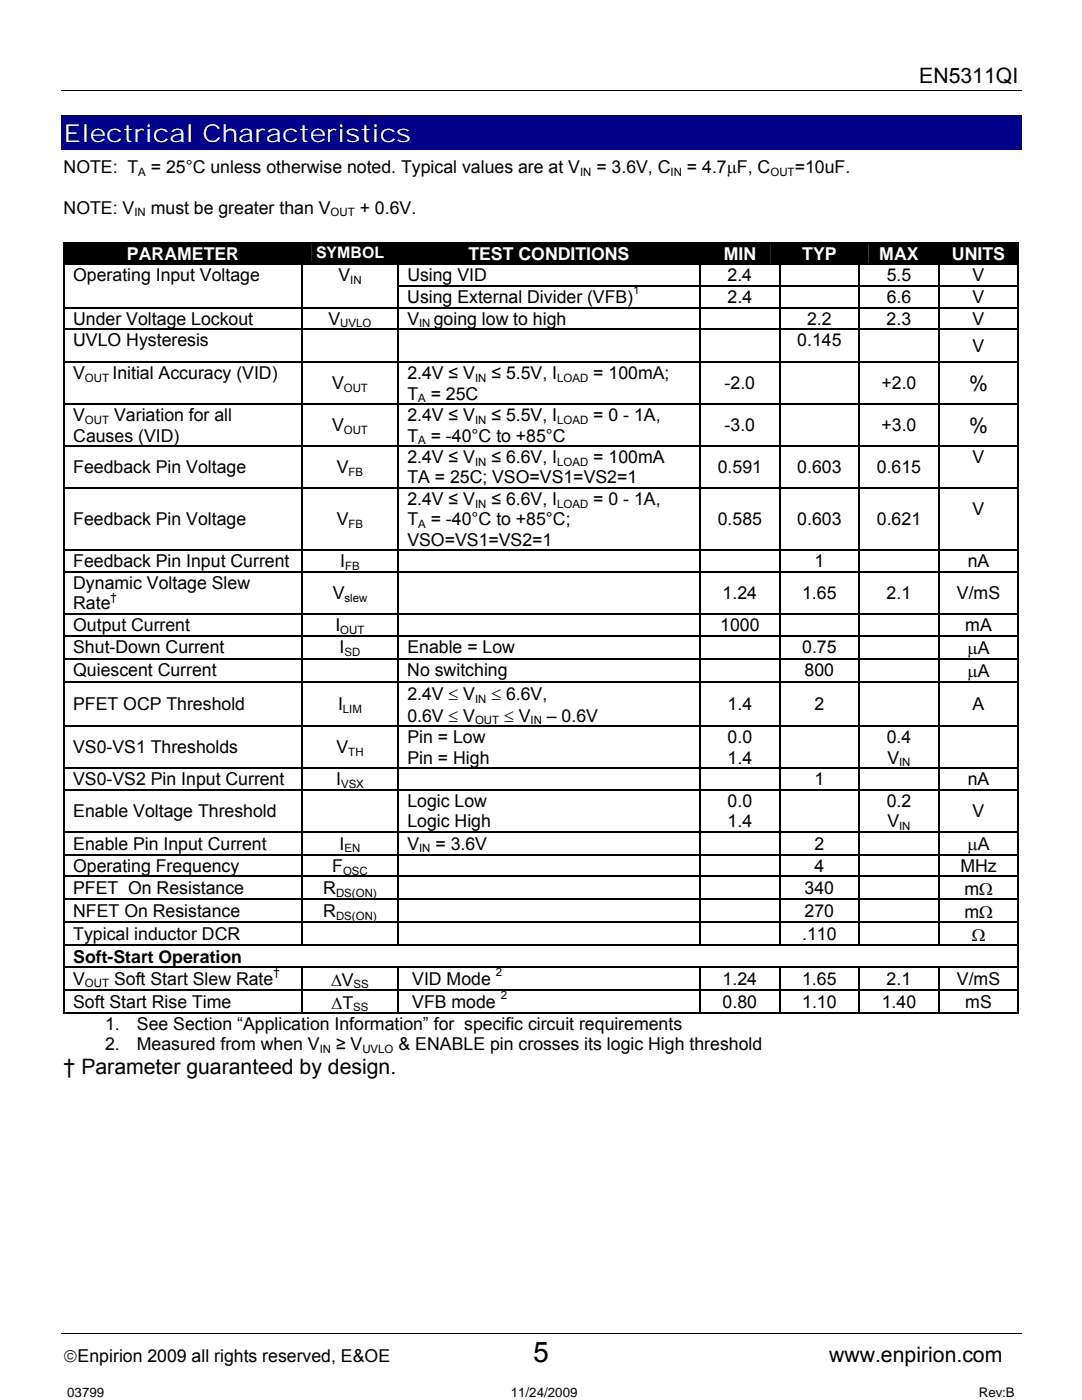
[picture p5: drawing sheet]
<svg xmlns="http://www.w3.org/2000/svg" width="216mm" height="279mm" viewBox="0 0 216 279" stroke-linecap="round" stroke-linejoin="round" font-family="sans-serif">
<defs><g id="words">
<text font-size="5.7" x="106.4" y="271.9">5</text>
<text font-size="4.9" fill="#fff" x="12.7" y="28.4">Electrical Characteristics</text>
<g font-size="4.2">
<text x="183.4" y="16.6">EN5311QI</text>
<text x="193.4" y="77.9">%</text>
<text x="193.4" y="86.3">%</text>
<text x="12.7" y="214.3">† Parameter guaranteed by design.</text>
<text x="165.4" y="271.9">www.enpirion.com</text>
</g>
<g font-size="3.5">
<text x="12.7" y="34.5">NOTE: T</text>
<text x="30.1" y="34.5">= 25°C unless otherwise noted. Typical values are at V</text>
<text x="119" y="34.5">= 3.6V, C</text>
<text x="137.1" y="34.5">= 4.7μF, C</text>
<text x="158.6" y="34.5">=10uF.</text>
<text x="12.7" y="42.6">NOTE: V</text>
<text x="30.1" y="42.6">must be greater than V</text>
<text x="71.8" y="42.6">+ 0.6V.</text>
<text x="14.6" y="56.2">Operating Input Voltage</text>
<text x="67.5" y="56.2">V</text>
<text x="81.3" y="56.2">Using VID</text>
<text x="145.2" y="56.2">2.4</text>
<text x="176.9" y="56.2">5.5</text>
<text x="194.1" y="56.2">V</text>
<text x="14.6" y="64.8">Under Voltage Lockout</text>
<text x="65.6" y="64.8">V</text>
<text x="81.3" y="60.5">Using External Divider (VFB)</text>
<text x="81.3" y="64.8">V</text>
<text x="86.6" y="64.8">going low to high</text>
<text x="145.2" y="60.5">2.4</text>
<text x="161" y="64.8">2.2</text>
<text x="176.9" y="64.8">2.3</text>
<text x="176.9" y="60.5">6.6</text>
<text x="194.1" y="64.8">V</text>
<text x="194.1" y="60.5">V</text>
<text x="14.6" y="69.1">UVLO Hysteresis</text>
<text x="159.1" y="69.1">0.145</text>
<text x="194.1" y="70.2">V</text>
<text x="14.6" y="75.7">V</text>
<text x="22.4" y="75.7">Initial Accuracy (VID)</text>
<text x="66.3" y="77.7">V</text>
<text x="81.3" y="75.7">2.4V ≤ V</text>
<text x="98" y="75.7">≤ 5.5V, I</text>
<text x="118.4" y="75.7">= 100mA;</text>
<text x="144.6" y="77.7">-2.0</text>
<text x="175.9" y="77.7">+2.0</text>
<text x="81.3" y="79.7">T</text>
<text x="85.9" y="79.7">= 25C</text>
<text x="14.6" y="88.1">Causes (VID)</text>
<text x="14.6" y="84.1">V</text>
<text x="22.8" y="84.1">Variation for all</text>
<text x="66.3" y="86.1">V</text>
<text x="81.3" y="88.1">T</text>
<text x="81.3" y="84.1">2.4V ≤ V</text>
<text x="85.9" y="88.1">= -40°C to +85°C</text>
<text x="98" y="84.1">≤ 5.5V, I</text>
<text x="118.4" y="84.1">= 0 - 1A,</text>
<text x="144.6" y="86.1">-3.0</text>
<text x="175.9" y="86.1">+3.0</text>
<text x="14.6" y="94.4">Feedback Pin Voltage</text>
<text x="67.2" y="94.4">V</text>
<text x="81.3" y="92.4">2.4V ≤ V</text>
<text x="98" y="92.4">≤ 6.6V, I</text>
<text x="118.4" y="92.4">= 100mA</text>
<text x="143.2" y="94.4">0.591</text>
<text x="159.1" y="94.4">0.603</text>
<text x="175" y="94.4">0.615</text>
<text x="194.1" y="92.4">V</text>
<text x="81.3" y="96.5">TA = 25C; VSO=VS1=VS2=1</text>
<text x="81.3" y="100.8">2.4V ≤ V</text>
<text x="98" y="100.8">≤ 6.6V, I</text>
<text x="118.4" y="100.8">= 0 - 1A,</text>
<text x="14.6" y="104.8">Feedback Pin Voltage</text>
<text x="67.2" y="104.8">V</text>
<text x="81.3" y="104.9">T</text>
<text x="85.9" y="104.9">= -40°C to +85°C;</text>
<text x="143.2" y="104.8">0.585</text>
<text x="159.1" y="104.8">0.603</text>
<text x="175" y="104.8">0.621</text>
<text x="194.1" y="102.8">V</text>
<text x="14.6" y="113.2">Feedback Pin Input Current</text>
<text x="67.9" y="113.2">I</text>
<text x="81.3" y="108.9">VSO=VS1=VS2=1</text>
<text x="162.5" y="113.2">1</text>
<text x="193.1" y="113.2">nA</text>
<text x="14.6" y="117.6">Dynamic Voltage Slew</text>
<text x="66.4" y="119.6">V</text>
<text x="144.2" y="119.6">1.24</text>
<text x="160.1" y="119.6">1.65</text>
<text x="176.9" y="119.6">2.1</text>
<text x="190.9" y="119.6">V/mS</text>
<text x="14.6" y="121.6">Rate</text>
<text x="14.6" y="125.9">Output Current</text>
<text x="66.9" y="125.9">I</text>
<text x="143.7" y="125.9">1000</text>
<text x="192.6" y="125.9">mA</text>
<text x="14.6" y="130.4">Shut-Down Current</text>
<text x="67.8" y="130.4">I</text>
<text x="81.3" y="130.4">Enable = Low</text>
<text x="160.1" y="130.4">0.75</text>
<text x="193.1" y="130.5">μA</text>
<text x="14.6" y="135">Quiescent Current</text>
<text x="81.3" y="135">No switching</text>
<text x="160.5" y="135">800</text>
<text x="193.1" y="135.1">μA</text>
<text x="14.6" y="141.7">PFET OCP Threshold</text>
<text x="67.5" y="141.7">I</text>
<text x="81.3" y="139.7">2.4V ≤ V</text>
<text x="98" y="139.7">≤ 6.6V,</text>
<text x="145.2" y="141.7">1.4</text>
<text x="162.5" y="141.7">2</text>
<text x="194.1" y="141.7">A</text>
<text x="81.3" y="148.3">Pin = Low</text>
<text x="81.3" y="144">0.6V ≤ V</text>
<text x="100.6" y="144">≤ V</text>
<text x="109.1" y="144">– 0.6V</text>
<text x="145.2" y="148.3">0.0</text>
<text x="176.9" y="148.3">0.4</text>
<text x="14.6" y="150.3">VS0-VS1 Thresholds</text>
<text x="67.1" y="150.3">V</text>
<text x="81.3" y="152.4">Pin = High</text>
<text x="145.2" y="152.4">1.4</text>
<text x="177.1" y="152.4">V</text>
<text x="14.6" y="156.7">VS0-VS2 Pin Input Current</text>
<text x="67.1" y="156.7">I</text>
<text x="81.3" y="161">Logic Low</text>
<text x="145.2" y="161">0.0</text>
<text x="162.5" y="156.7">1</text>
<text x="176.9" y="161">0.2</text>
<text x="193.1" y="156.7">nA</text>
<text x="14.6" y="163">Enable Voltage Threshold</text>
<text x="81.3" y="165.1">Logic High</text>
<text x="145.2" y="165.1">1.4</text>
<text x="177.1" y="165.1">V</text>
<text x="194.1" y="163">V</text>
<text x="14.6" y="169.5">Enable Pin Input Current</text>
<text x="67.8" y="169.5">I</text>
<text x="81.3" y="169.5">V</text>
<text x="86.9" y="169.5">= 3.6V</text>
<text x="162.5" y="169.5">2</text>
<text x="193.1" y="169.7">μA</text>
<text x="14.6" y="174">Operating Frequency</text>
<text x="14.6" y="178.5">PFET On Resistance</text>
<text x="64.5" y="178.5">R</text>
<text x="66.3" y="174">F</text>
<text x="160.5" y="178.5">340</text>
<text x="162.5" y="174">4</text>
<text x="191.6" y="174">MHz</text>
<text x="192.4" y="178.6">mΩ</text>
<text x="14.6" y="183">NFET On Resistance</text>
<text x="64.5" y="183">R</text>
<text x="160.5" y="183">270</text>
<text x="192.4" y="183.2">mΩ</text>
<text x="14.6" y="187.6">Typical inductor DCR</text>
<text x="160.1" y="187.6">.110</text>
<text x="193.9" y="187.8">Ω</text>
<text x="14.6" y="192.1">Soft-Start Operation</text>
<text x="14.6" y="196.5">V</text>
<text x="22.8" y="196.5">Soft Start Slew Rate</text>
<text x="66.1" y="196.7">ΔV</text>
<text x="82.3" y="196.5">VID Mode</text>
<text x="144.2" y="196.5">1.24</text>
<text x="160.1" y="196.5">1.65</text>
<text x="176.9" y="196.5">2.1</text>
<text x="190.9" y="196.5">V/mS</text>
<text x="14.6" y="201.1">Soft Start Rise Time</text>
<text x="66.2" y="201.3">ΔT</text>
<text x="82.3" y="201.1">VFB mode</text>
<text x="144.2" y="201.1">0.80</text>
<text x="160.1" y="201.1">1.10</text>
<text x="175.9" y="201.1">1.40</text>
<text x="192.6" y="201.1">mS</text>
<text x="21" y="205.6">1.</text>
<text x="21" y="209.6">2.</text>
<text x="27.3" y="205.6">See Section “Application Information” for specific circuit requirements</text>
<text x="27.3" y="209.6">Measured from when V</text>
<text x="67.1" y="209.6">≥ V</text>
<text x="79.5" y="209.6">&amp; ENABLE pin crosses its logic High threshold</text>
<text x="12.7" y="271.9">©Enpirion 2009 all rights reserved, E&amp;OE</text>
</g>
<g font-size="3.5" fill="#fff">
<text x="25.3" y="51.8">PARAMETER</text>
<text x="93.5" y="51.8">TEST CONDITIONS</text>
<text x="144.4" y="51.8">MIN</text>
<text x="160.1" y="51.8">TYP</text>
<text x="175.5" y="51.8">MAX</text>
<text x="189.9" y="51.8">UNITS</text>
</g>
<text font-size="3.2" fill="#fff" x="63.1" y="51.5">SYMBOL</text>
<g font-size="2.6">
<text x="13.4" y="278.7">03799</text>
<text x="101.9" y="278.7">11/24/2009</text>
<text x="195.3" y="278.7">Rev:B</text>
</g>
<g font-size="2.3">
<text x="27.6" y="35.1">A</text>
<text x="115.7" y="35.1">IN</text>
<text x="133.8" y="35.1">IN</text>
<text x="153.7" y="35.1">OUT</text>
<text x="26.8" y="43.2">IN</text>
<text x="66" y="43.2">OUT</text>
<text x="69.9" y="56.7">IN</text>
<text x="126.4" y="58.7">1</text>
<text x="67.9" y="65.3">UVLO</text>
<text x="83.6" y="65.3">IN</text>
<text x="17" y="76.2">OUT</text>
<text x="94.8" y="76.2">IN</text>
<text x="111.1" y="76.2">LOAD</text>
<text x="68.6" y="78.2">OUT</text>
<text x="83.4" y="80.3">A</text>
<text x="17" y="84.6">OUT</text>
<text x="68.6" y="86.6">OUT</text>
<text x="83.4" y="88.6">A</text>
<text x="94.8" y="84.6">IN</text>
<text x="111.1" y="84.6">LOAD</text>
<text x="69.6" y="95">FB</text>
<text x="94.8" y="93">IN</text>
<text x="111.1" y="93">LOAD</text>
<text x="94.8" y="101.3">IN</text>
<text x="111.1" y="101.3">LOAD</text>
<text x="69.6" y="105.4">FB</text>
<text x="83.4" y="105.4">A</text>
<text x="68.9" y="113.8">FB</text>
<text x="22.1" y="119.9">†</text>
<text x="68.7" y="120.1">slew</text>
<text x="67.9" y="126.5">OUT</text>
<text x="68.7" y="130.9">SD</text>
<text x="68.4" y="142.2">LIM</text>
<text x="94.8" y="140.2">IN</text>
<text x="94.8" y="144.6">OUT</text>
<text x="105.9" y="144.6">IN</text>
<text x="69.5" y="150.9">TH</text>
<text x="179.4" y="152.9">IN</text>
<text x="68.1" y="157.2">VSX</text>
<text x="179.4" y="165.6">IN</text>
<text x="68.7" y="170.1">EN</text>
<text x="83.6" y="170.1">IN</text>
<text x="67.1" y="179">DS(ON)</text>
<text x="68.5" y="174.5">OSC</text>
<text x="67.1" y="183.6">DS(ON)</text>
<text x="17" y="197.1">OUT</text>
<text x="54.6" y="194.8">†</text>
<text x="70.6" y="197.2">SS</text>
<text x="98.9" y="194.8">2</text>
<text x="70.5" y="201.8">SS</text>
<text x="99.9" y="199.4">2</text>
<text x="63.8" y="210.2">IN</text>
<text x="72.3" y="210.2">UVLO</text>
</g>
</g></defs>
<path d="M12.2 18h191.5M12.2 266.2h191.5" fill="none" stroke="#000" stroke-width=".2"/>
<path d="M12.2 23h191.5v6.9h-191.5z" fill="#00008b"/>
<g fill="#000">
<path d="M12.6 48.3h.2v.3h-.2zM12.6 52.6h.2v.3h-.2zM12.6 56.9h.2v.3h-.2zM12.8 48.6h47.4v4h-47.4zM14.6 48.6h43.8v4h-43.8zM60.2 52.6h.3v.3h-.3zM60.2 56.9h.3v.3h-.3zM60.5 48.6h18.7v4h-18.7zM62.2 48.6h15.3v3.6h-15.3zM79.2 52.6h.3v.3h-.3zM79.2 56.9h.3v.3h-.3zM79.5 48.6h60.1v4h-60.1z"/>
<path d="M81.3 48.6h56.5v4h-56.5zM139.6 52.6h.2v.3h-.2zM139.6 56.9h.2v.3h-.2zM139.8 48.6h15.6v4h-15.6zM141.6 48.6h12.1v4h-12.1zM155.4 52.6h.3v.3h-.3zM155.4 56.9h.3v.3h-.3zM155.7 48.6h15.6v4h-15.6zM157.5 48.6h12v4h-12zM171.3 52.6h.3v.3h-.3zM171.3 56.9h.3v.3h-.3zM171.6 48.6h15.6v4h-15.6z"/>
<path d="M173.4 48.6h12v4h-12zM187.2 52.6h.3v.3h-.3zM187.2 56.9h.3v.3h-.3zM187.5 48.6h15.6v4h-15.6zM189.2 48.6h12.1v4h-12.1zM203.1 48.3h.2v.3h-.2zM203.1 48.3h.2v.2h-.2zM203.1 52.6h.2v.3h-.2zM203.1 56.9h.2v.3h-.2zM12.6 61.3h.2v.2h-.2zM12.6 65.6h.2v.2h-.2zM12.6 72.1h.2v.3h-.2z"/>
<path d="M60.2 61.3h.3v.2h-.3zM60.2 65.6h.3v.2h-.3zM60.2 72.1h.3v.3h-.3zM79.2 61.3h.3v.2h-.3zM79.2 65.6h.3v.2h-.3zM79.2 72.1h.3v.3h-.3zM139.6 61.3h.2v.2h-.2zM139.6 65.6h.2v.2h-.2zM139.6 72.1h.2v.3h-.2zM155.4 61.3h.3v.2h-.3zM155.4 65.6h.3v.2h-.3zM155.4 72.1h.3v.3h-.3z"/>
<path d="M171.3 61.3h.3v.2h-.3zM171.3 65.6h.3v.2h-.3zM171.3 72.1h.3v.3h-.3zM187.2 61.3h.3v.2h-.3zM187.2 65.6h.3v.2h-.3zM187.2 72.1h.3v.3h-.3zM203.1 61.3h.2v.2h-.2zM203.1 65.6h.2v.2h-.2zM203.1 72.1h.2v.3h-.2zM12.6 80.5h.2v.3h-.2zM12.6 88.9h.2v.3h-.2zM12.6 97.3h.2v.2h-.2z"/>
<path d="M60.2 80.5h.3v.3h-.3zM60.2 88.9h.3v.3h-.3zM60.2 97.3h.3v.2h-.3zM79.2 80.5h.3v.3h-.3zM79.2 88.9h.3v.3h-.3zM79.2 97.3h.3v.2h-.3zM139.6 80.5h.2v.3h-.2zM139.6 88.9h.2v.3h-.2zM139.6 97.3h.2v.2h-.2zM155.4 80.5h.3v.3h-.3zM155.4 88.9h.3v.3h-.3zM155.4 97.3h.3v.2h-.3z"/>
<path d="M171.3 80.5h.3v.3h-.3zM171.3 88.9h.3v.3h-.3zM171.3 97.3h.3v.2h-.3zM187.2 80.5h.3v.3h-.3zM187.2 88.9h.3v.3h-.3zM187.2 97.3h.3v.2h-.3zM203.1 80.5h.2v.3h-.2zM203.1 88.9h.2v.3h-.2zM203.1 97.3h.2v.2h-.2zM12.6 109.7h.2v.3h-.2zM12.6 114h.2v.3h-.2zM60.2 109.7h.3v.3h-.3z"/>
<path d="M60.2 114h.3v.3h-.3zM79.2 109.7h.3v.3h-.3zM79.2 114h.3v.3h-.3zM139.6 109.7h.2v.3h-.2zM139.6 114h.2v.3h-.2zM155.4 109.7h.3v.3h-.3zM155.4 114h.3v.3h-.3zM171.3 109.7h.3v.3h-.3zM171.3 114h.3v.3h-.3zM187.2 109.7h.3v.3h-.3zM187.2 114h.3v.3h-.3zM203.1 109.7h.2v.3h-.2z"/>
<path d="M203.1 114h.2v.3h-.2zM12.6 122.4h.2v.3h-.2zM12.6 126.7h.2v.3h-.2zM12.6 131.3h.2v.3h-.2zM12.6 135.9h.2v.3h-.2zM60.2 122.4h.3v.3h-.3zM60.2 126.7h.3v.3h-.3zM60.2 131.3h.3v.3h-.3zM60.2 135.9h.3v.3h-.3zM79.2 122.4h.3v.3h-.3zM79.2 126.7h.3v.3h-.3zM79.2 131.3h.3v.3h-.3z"/>
<path d="M79.2 135.9h.3v.3h-.3zM139.6 122.4h.2v.3h-.2zM139.6 126.7h.2v.3h-.2zM139.6 131.3h.2v.3h-.2zM139.6 135.9h.2v.3h-.2zM155.4 122.4h.3v.3h-.3zM155.4 126.7h.3v.3h-.3zM155.4 131.3h.3v.3h-.3zM155.4 135.9h.3v.3h-.3zM171.3 122.4h.3v.3h-.3zM171.3 126.7h.3v.3h-.3zM171.3 131.3h.3v.3h-.3z"/>
<path d="M171.3 135.9h.3v.3h-.3zM187.2 122.4h.3v.3h-.3zM187.2 126.7h.3v.3h-.3zM187.2 131.3h.3v.3h-.3zM187.2 135.9h.3v.3h-.3zM203.1 122.4h.2v.3h-.2zM203.1 126.7h.2v.3h-.2zM203.1 131.3h.2v.3h-.2zM203.1 135.9h.2v.3h-.2zM12.6 144.8h.2v.3h-.2zM12.6 153.2h.2v.3h-.2zM12.6 157.5h.2v.3h-.2z"/>
<path d="M60.2 144.8h.3v.3h-.3zM60.2 153.2h.3v.3h-.3zM60.2 157.5h.3v.3h-.3zM79.2 144.8h.3v.3h-.3zM79.2 153.2h.3v.3h-.3zM79.2 157.5h.3v.3h-.3zM139.6 144.8h.2v.3h-.2zM139.6 153.2h.2v.3h-.2zM139.6 157.5h.2v.3h-.2zM155.4 144.8h.3v.3h-.3zM155.4 153.2h.3v.3h-.3zM155.4 157.5h.3v.3h-.3z"/>
<path d="M171.3 144.8h.3v.3h-.3zM171.3 153.2h.3v.3h-.3zM171.3 157.5h.3v.3h-.3zM187.2 144.8h.3v.3h-.3zM187.2 153.2h.3v.3h-.3zM187.2 157.5h.3v.3h-.3zM203.1 144.8h.2v.3h-.2zM203.1 153.2h.2v.3h-.2zM203.1 157.5h.2v.3h-.2zM12.6 165.9h.2v.3h-.2zM12.6 170.5h.2v.3h-.2zM12.6 174.8h.2v.3h-.2z"/>
<path d="M12.6 179.4h.2v.3h-.2zM60.2 165.9h.3v.3h-.3zM60.2 170.5h.3v.3h-.3zM60.2 174.8h.3v.3h-.3zM60.2 179.4h.3v.3h-.3zM79.2 165.9h.3v.3h-.3zM79.2 170.5h.3v.3h-.3zM79.2 174.8h.3v.3h-.3zM79.2 179.4h.3v.3h-.3zM139.6 165.9h.2v.3h-.2zM139.6 170.5h.2v.3h-.2zM139.6 174.8h.2v.3h-.2z"/>
<path d="M139.6 179.4h.2v.3h-.2zM155.4 165.9h.3v.3h-.3zM155.4 170.5h.3v.3h-.3zM155.4 174.8h.3v.3h-.3zM155.4 179.4h.3v.3h-.3zM171.3 165.9h.3v.3h-.3zM171.3 170.5h.3v.3h-.3zM171.3 174.8h.3v.3h-.3zM171.3 179.4h.3v.3h-.3zM187.2 165.9h.3v.3h-.3zM187.2 170.5h.3v.3h-.3zM187.2 174.8h.3v.3h-.3z"/>
<path d="M187.2 179.4h.3v.3h-.3zM203.1 165.9h.2v.3h-.2zM203.1 170.5h.2v.3h-.2zM203.1 174.8h.2v.3h-.2zM203.1 179.4h.2v.3h-.2zM12.6 184h.2v.2h-.2zM12.6 188.6h.2v.2h-.2zM12.6 192.9h.2v.2h-.2zM12.6 197.5h.2v.2h-.2zM60.2 184h.3v.2h-.3zM60.2 192.9h.3v.2h-.3zM60.2 197.5h.3v.2h-.3z"/>
<path d="M79.2 184h.3v.2h-.3zM79.2 192.9h.3v.2h-.3zM79.2 197.5h.3v.2h-.3zM139.6 184h.2v.2h-.2zM139.6 192.9h.2v.2h-.2zM139.6 197.5h.2v.2h-.2zM155.4 184h.3v.2h-.3zM155.4 192.9h.3v.2h-.3zM155.4 197.5h.3v.2h-.3zM171.3 184h.3v.2h-.3zM171.3 192.9h.3v.2h-.3zM171.3 197.5h.3v.2h-.3z"/>
<path d="M187.2 184h.3v.2h-.3zM187.2 192.9h.3v.2h-.3zM187.2 197.5h.3v.2h-.3zM203.1 184h.2v.2h-.2zM203.1 188.6h.2v.2h-.2zM203.1 192.9h.2v.2h-.2zM203.1 197.5h.2v.2h-.2zM12.6 202h.2v.3h-.2zM203.1 202h.2v.3h-.2z"/>
</g>
<g fill="none" stroke="#000" stroke-width=".25">
<path d="M12.6 48.4h190.5M12.7 48.6v4M12.7 52.9v4M12.7 57.2v4.1M12.8 52.7h47.4M60.3 48.6v4M60.3 52.9v4M60.3 57.2v4.1M60.5 52.7h18.7M79.4 48.6v4M79.4 52.9v4M79.4 57.2v4.1"/>
<path d="M79.5 52.7h60.1M79.5 57.1h60.1M139.7 48.6v4M139.7 52.9v4M139.7 57.2v4.1M139.8 52.7h15.6M139.8 57.1h15.6M155.6 48.6v4M155.6 52.9v4M155.6 57.2v4.1M155.7 52.7h15.6M155.7 57.1h15.6"/>
<path d="M171.5 48.6v4M171.5 52.9v4M171.5 57.2v4.1M171.6 52.7h15.6M171.6 57.1h15.6M187.3 48.6v4M187.3 52.9v4M187.3 57.2v4.1M187.5 52.7h15.6M187.5 57.1h15.6M203.2 48.6v4M203.2 52.9v4"/>
<path d="M203.2 57.2v4.1M12.7 61.5v4.1M12.7 65.8v6.3M12.7 72.4v8.1M12.8 61.4h47.4M12.8 65.7h47.4M12.8 72.3h47.4M60.3 61.5v4.1M60.3 65.8v6.3M60.3 72.4v8.1M60.5 61.4h18.7M60.5 65.7h18.7"/>
<path d="M60.5 72.3h18.7M79.4 61.5v4.1M79.4 65.8v6.3M79.4 72.4v8.1M79.5 61.4h60.1M79.5 65.7h60.1M79.5 72.3h60.1M139.7 61.5v4.1M139.7 65.8v6.3M139.7 72.4v8.1M139.8 61.4h15.6M139.8 65.7h15.6"/>
<path d="M139.8 72.3h15.6M155.6 61.5v4.1M155.6 65.8v6.3M155.6 72.4v8.1M155.7 61.4h15.6M155.7 65.7h15.6M155.7 72.3h15.6M171.5 61.5v4.1M171.5 65.8v6.3M171.5 72.4v8.1M171.6 61.4h15.6M171.6 65.7h15.6"/>
<path d="M171.6 72.3h15.6M187.3 61.5v4.1M187.3 65.8v6.3M187.3 72.4v8.1M187.5 61.4h15.6M187.5 65.7h15.6M187.5 72.3h15.6M203.2 61.5v4.1M203.2 65.8v6.3M203.2 72.4v8.1M12.7 80.8v8.1M12.7 89.2v8.1"/>
<path d="M12.7 97.5v12.2M12.8 80.6h47.4M12.8 89h47.4M12.8 97.4h47.4M60.3 80.8v8.1M60.3 89.2v8.1M60.3 97.5v12.2M60.5 80.6h18.7M60.5 89h18.7M60.5 97.4h18.7M79.4 80.8v8.1M79.4 89.2v8.1"/>
<path d="M79.4 97.5v12.2M79.5 80.6h60.1M79.5 89h60.1M79.5 97.4h60.1M139.7 80.8v8.1M139.7 89.2v8.1M139.7 97.5v12.2M139.8 80.6h15.6M139.8 89h15.6M139.8 97.4h15.6M155.6 80.8v8.1M155.6 89.2v8.1"/>
<path d="M155.6 97.5v12.2M155.7 80.6h15.6M155.7 89h15.6M155.7 97.4h15.6M171.5 80.8v8.1M171.5 89.2v8.1M171.5 97.5v12.2M171.6 80.6h15.6M171.6 89h15.6M171.6 97.4h15.6M187.3 80.8v8.1M187.3 89.2v8.1"/>
<path d="M187.3 97.5v12.2M187.5 80.6h15.6M187.5 89h15.6M187.5 97.4h15.6M203.2 80.8v8.1M203.2 89.2v8.1M203.2 97.5v12.2M12.7 110v4M12.7 114.3v8.1M12.8 109.8h47.4M12.8 114.2h47.4M60.3 110v4"/>
<path d="M60.3 114.3v8.1M60.5 109.8h18.7M60.5 114.2h18.7M79.4 110v4M79.4 114.3v8.1M79.5 109.8h60.1M79.5 114.2h60.1M139.7 110v4M139.7 114.3v8.1M139.8 109.8h15.6M139.8 114.2h15.6M155.6 110v4"/>
<path d="M155.6 114.3v8.1M155.7 109.8h15.6M155.7 114.2h15.6M171.5 110v4M171.5 114.3v8.1M171.6 109.8h15.6M171.6 114.2h15.6M187.3 110v4M187.3 114.3v8.1M187.5 109.8h15.6M187.5 114.2h15.6M203.2 110v4"/>
<path d="M203.2 114.3v8.1M12.7 122.7v4M12.7 127v4.3M12.7 131.6v4.3M12.7 136.2v8.6M12.8 122.5h47.4M12.8 126.9h47.4M12.8 131.4h47.4M12.8 136h47.4M60.3 122.7v4M60.3 127v4.3M60.3 131.6v4.3"/>
<path d="M60.3 136.2v8.6M60.5 122.5h18.7M60.5 126.9h18.7M60.5 131.4h18.7M60.5 136h18.7M79.4 122.7v4M79.4 127v4.3M79.4 131.6v4.3M79.4 136.2v8.6M79.5 122.5h60.1M79.5 126.9h60.1M79.5 131.4h60.1"/>
<path d="M79.5 136h60.1M139.7 122.7v4M139.7 127v4.3M139.7 131.6v4.3M139.7 136.2v8.6M139.8 122.5h15.6M139.8 126.9h15.6M139.8 131.4h15.6M139.8 136h15.6M155.6 122.7v4M155.6 127v4.3M155.6 131.6v4.3"/>
<path d="M155.6 136.2v8.6M155.7 122.5h15.6M155.7 126.9h15.6M155.7 131.4h15.6M155.7 136h15.6M171.5 122.7v4M171.5 127v4.3M171.5 131.6v4.3M171.5 136.2v8.6M171.6 122.5h15.6M171.6 126.9h15.6M171.6 131.4h15.6"/>
<path d="M171.6 136h15.6M187.3 122.7v4M187.3 127v4.3M187.3 131.6v4.3M187.3 136.2v8.6M187.5 122.5h15.6M187.5 126.9h15.6M187.5 131.4h15.6M187.5 136h15.6M203.2 122.7v4M203.2 127v4.3M203.2 131.6v4.3"/>
<path d="M203.2 136.2v8.6M12.7 145.1v8.1M12.7 153.5v4M12.7 157.8v8.1M12.8 144.9h47.4M12.8 153.3h47.4M12.8 157.6h47.4M60.3 145.1v8.1M60.3 153.5v4M60.3 157.8v8.1M60.5 144.9h18.7M60.5 153.3h18.7"/>
<path d="M60.5 157.6h18.7M79.4 145.1v8.1M79.4 153.5v4M79.4 157.8v8.1M79.5 144.9h60.1M79.5 153.3h60.1M79.5 157.6h60.1M139.7 145.1v8.1M139.7 153.5v4M139.7 157.8v8.1M139.8 144.9h15.6M139.8 153.3h15.6"/>
<path d="M139.8 157.6h15.6M155.6 145.1v8.1M155.6 153.5v4M155.6 157.8v8.1M155.7 144.9h15.6M155.7 153.3h15.6M155.7 157.6h15.6M171.5 145.1v8.1M171.5 153.5v4M171.5 157.8v8.1M171.6 144.9h15.6M171.6 153.3h15.6"/>
<path d="M171.6 157.6h15.6M187.3 145.1v8.1M187.3 153.5v4M187.3 157.8v8.1M187.5 144.9h15.6M187.5 153.3h15.6M187.5 157.6h15.6M203.2 145.1v8.1M203.2 153.5v4M203.2 157.8v8.1M12.7 166.2v4.3M12.7 170.8v4"/>
<path d="M12.7 175.1v4.3M12.7 179.7v4.3M12.8 166h47.4M12.8 170.6h47.4M12.8 174.9h47.4M12.8 179.5h47.4M60.3 166.2v4.3M60.3 170.8v4M60.3 175.1v4.3M60.3 179.7v4.3M60.5 166h18.7M60.5 170.6h18.7"/>
<path d="M60.5 174.9h18.7M60.5 179.5h18.7M79.4 166.2v4.3M79.4 170.8v4M79.4 175.1v4.3M79.4 179.7v4.3M79.5 166h60.1M79.5 170.6h60.1M79.5 174.9h60.1M79.5 179.5h60.1M139.7 166.2v4.3M139.7 170.8v4"/>
<path d="M139.7 175.1v4.3M139.7 179.7v4.3M139.8 166h15.6M139.8 170.6h15.6M139.8 174.9h15.6M139.8 179.5h15.6M155.6 166.2v4.3M155.6 170.8v4M155.6 175.1v4.3M155.6 179.7v4.3M155.7 166h15.6M155.7 170.6h15.6"/>
<path d="M155.7 174.9h15.6M155.7 179.5h15.6M171.5 166.2v4.3M171.5 170.8v4M171.5 175.1v4.3M171.5 179.7v4.3M171.6 166h15.6M171.6 170.6h15.6M171.6 174.9h15.6M171.6 179.5h15.6M187.3 166.2v4.3M187.3 170.8v4"/>
<path d="M187.3 175.1v4.3M187.3 179.7v4.3M187.5 166h15.6M187.5 170.6h15.6M187.5 174.9h15.6M187.5 179.5h15.6M203.2 166.2v4.3M203.2 170.8v4M203.2 175.1v4.3M203.2 179.7v4.3M12.7 184.2v4.4M12.7 188.8v4.1"/>
<path d="M12.7 193.1v4.4M12.7 197.7v4.3M12.8 184.1h47.4M12.8 188.7h190.3M12.8 193h47.4M12.8 197.6h47.4M60.3 184.2v4.4M60.3 193.1v4.4M60.3 197.7v4.3M60.5 184.1h18.7M60.5 193h18.7M60.5 197.6h18.7"/>
<path d="M79.4 184.2v4.4M79.4 193.1v4.4M79.4 197.7v4.3M79.5 184.1h60.1M79.5 193h60.1M79.5 197.6h60.1M139.7 184.2v4.4M139.7 193.1v4.4M139.7 197.7v4.3M139.8 184.1h15.6M139.8 193h15.6M139.8 197.6h15.6"/>
<path d="M155.6 184.2v4.4M155.6 193.1v4.4M155.6 197.7v4.3M155.7 184.1h15.6M155.7 193h15.6M155.7 197.6h15.6M171.5 184.2v4.4M171.5 193.1v4.4M171.5 197.7v4.3M171.6 184.1h15.6M171.6 193h15.6M171.6 197.6h15.6"/>
<path d="M187.3 184.2v4.4M187.3 193.1v4.4M187.3 197.7v4.3M187.5 184.1h15.6M187.5 193h15.6M187.5 197.6h15.6M203.2 184.2v4.4M203.2 188.8v4.1M203.2 193.1v4.4M203.2 197.7v4.3M12.6 202.2h190.7"/>
</g>
<path d="M12.8 48.5h190.3" fill="none" stroke="#000" stroke-width=".2"/>
<use href="#words"/>
</svg>
